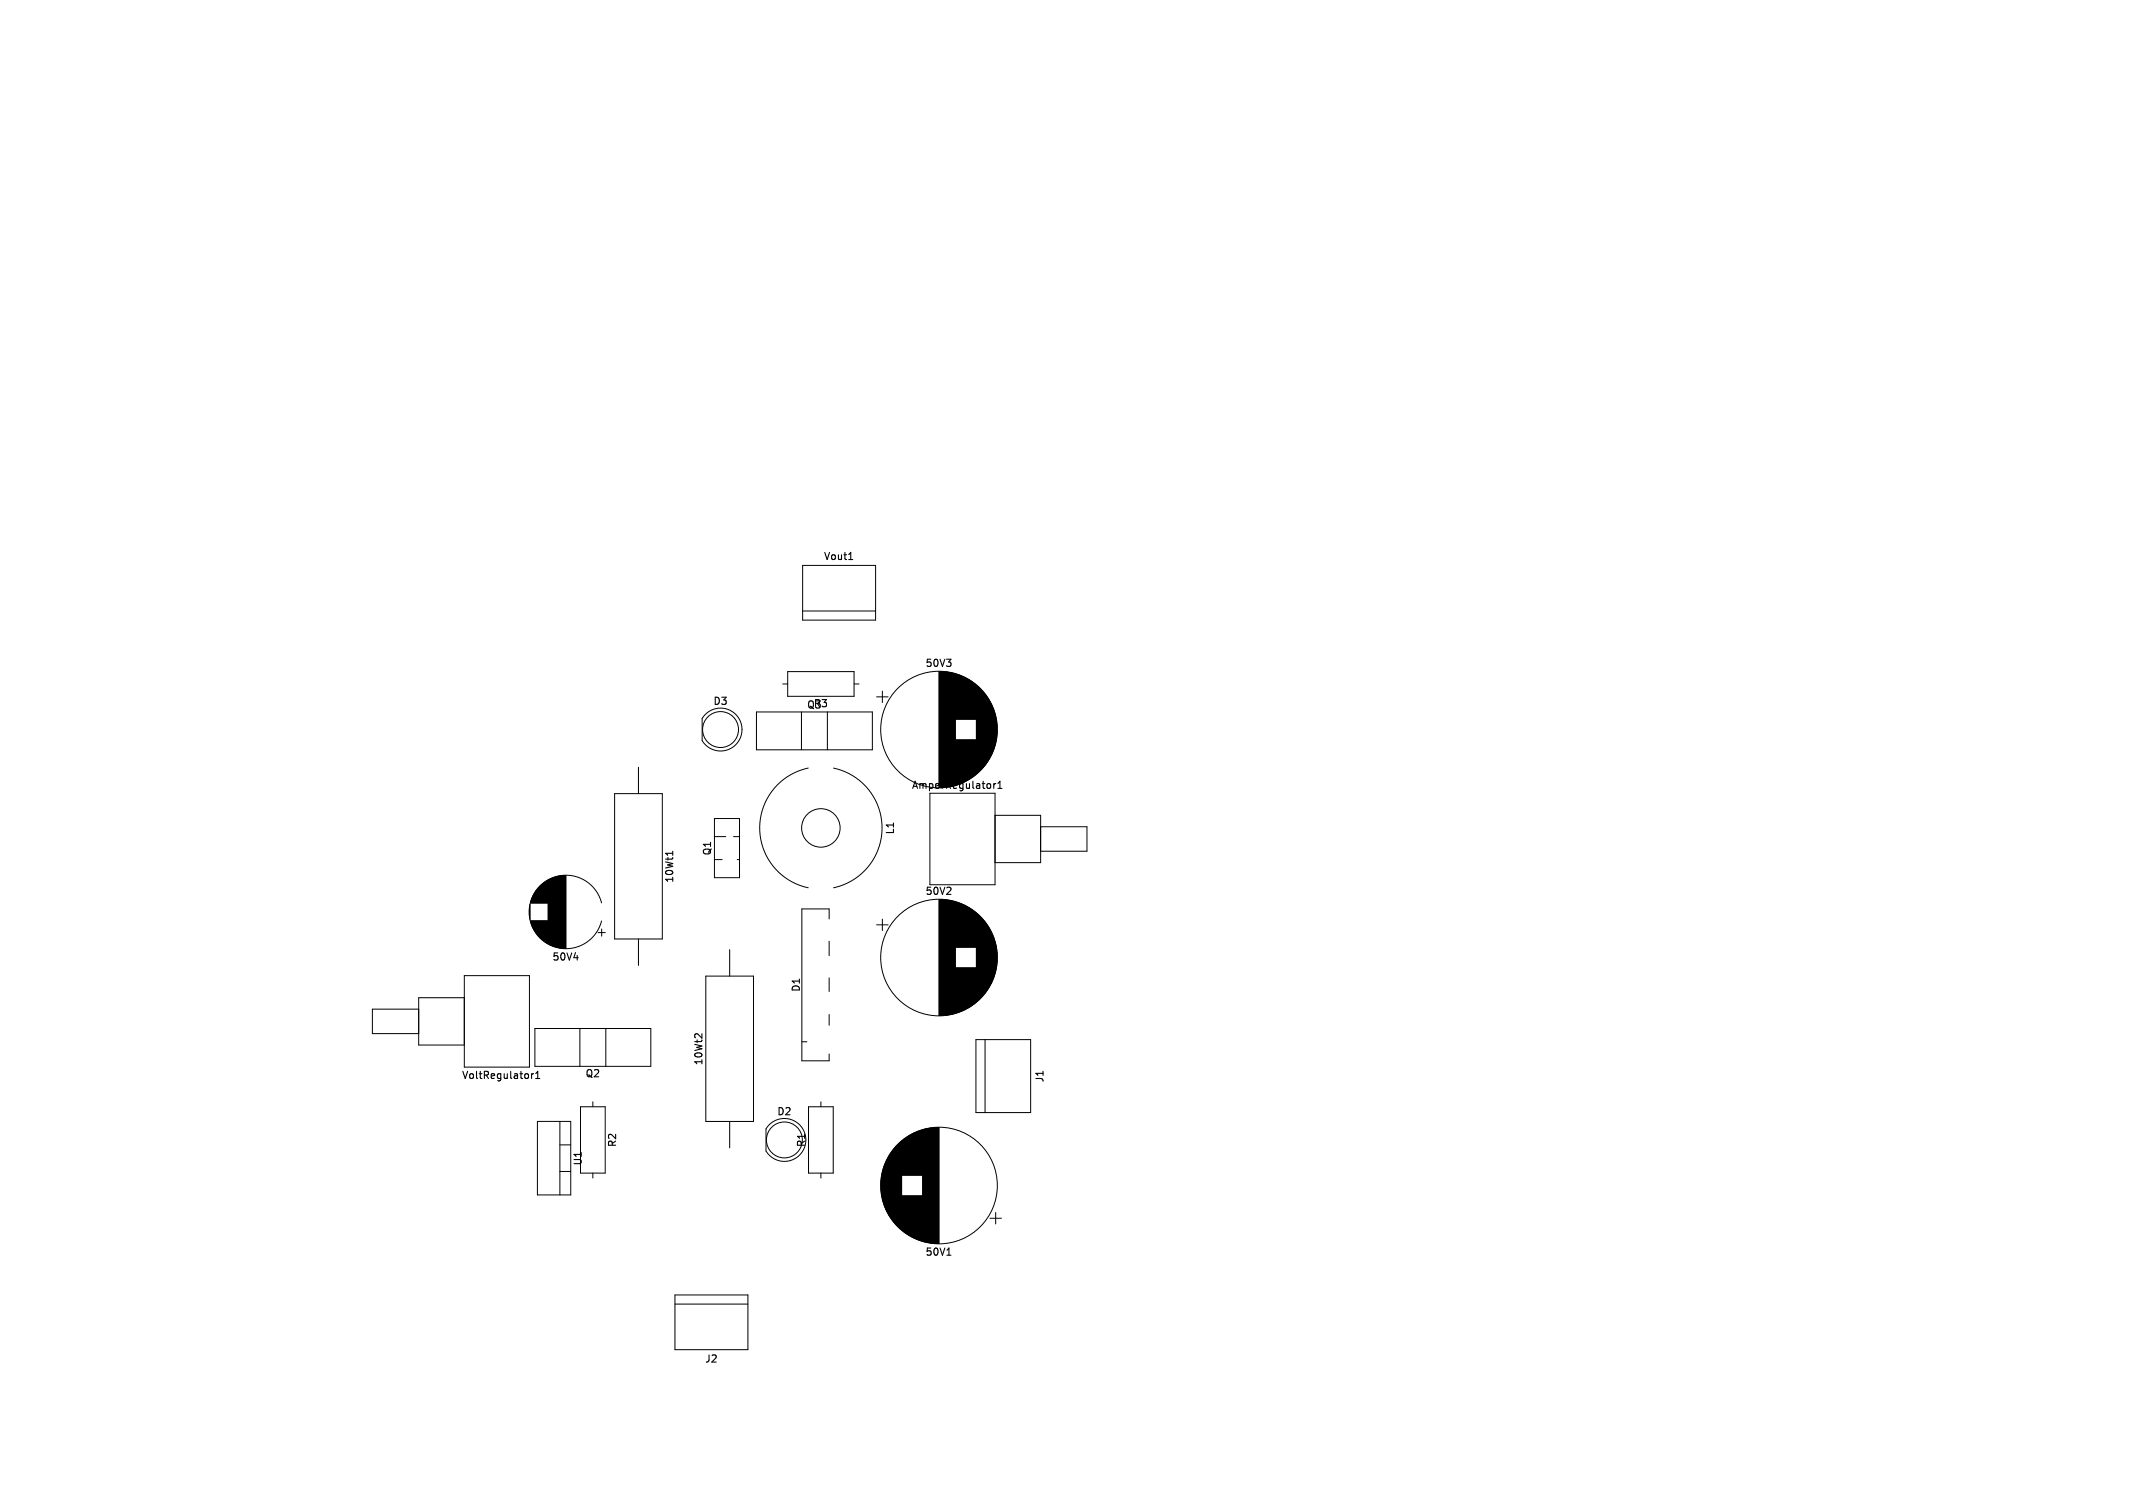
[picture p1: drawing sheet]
<svg xmlns="http://www.w3.org/2000/svg" width="297mm" height="210mm" viewBox="0 0 297 210" stroke-linecap="round" stroke-linejoin="round" font-family="sans-serif">
<defs><g id="words">
<g font-size="1.4">
<text x="114.7" y="78.2">Vout1</text>
<text x="128.8" y="93">50V3</text>
<text x="99.3" y="98.3">D3</text>
<text x="112.3" y="98.8">Q3</text>
<text x="113.2" y="98.7">R3</text>
<text x="126.9" y="110">AmperRegulator1</text>
<text x="99.2" y="119.2" transform="rotate(-90 99.2 119.2)">Q1</text>
<text x="124.6" y="116.3" transform="rotate(-90 124.6 116.3)">L1</text>
<text x="93.9" y="123" transform="rotate(-90 93.9 123)">10Wt1</text>
<text x="128.8" y="124.8">50V2</text>
<text x="76.9" y="133.9">50V4</text>
<text x="111.5" y="138.2" transform="rotate(-90 111.5 138.2)">D1</text>
<text x="98" y="148.4" transform="rotate(-90 98 148.4)">10Wt2</text>
<text x="64.3" y="150.4">VoltRegulator1</text>
<text x="81.5" y="150.2">Q2</text>
<text x="108.2" y="155.5">D2</text>
<text x="145.5" y="150.8" transform="rotate(-90 145.5 150.8)">J1</text>
<text x="86" y="159.8" transform="rotate(-90 86 159.8)">R2</text>
<text x="112.3" y="159.8" transform="rotate(-90 112.3 159.8)">R1</text>
<text x="81.2" y="162.4" transform="rotate(-90 81.2 162.4)">U1</text>
<text x="128.8" y="175">50V1</text>
<text x="98.1" y="189.9">J2</text>
</g>
</g></defs>
<path d="M93.7 118.5v.6M138.9 109.8h.6M138.9 109.1l.3-.3v1M74.6 150.2h.6M74.6 149.5l.3-.3v1M131.8 174.8h.6" fill="none" stroke="#000" stroke-width=".15"/>
<g fill="none" stroke="#000" stroke-width=".14">
<path d="M111.8 78.7h10.1v7.7h-10.1zM98.2 99.5a2.99 2.99 0 0 1 4.4 .1 2.99 2.99 0 0 1-.5 4.4 2.99 2.99 0 0 1-4.3-.9v-3zM105.3 99.1h16.2v5.3h-16.2zM109 95.3h.7M109.7 93.5h9.2v3.5h-9.2zM111.6 99.1v5.3M111.8 85.1h10.1M115.2 99.1v5.3M118.9 95.3h.7M122.1 97h1.6M122.9 96.2v1.6M130.8 93.5v16.2"/>
<path d="M130.9 93.5v16.2M131 93.5v16.2M131.1 93.5v16.2M131.2 93.5v16.2M131.3 93.5v16.2M131.4 93.5v16.2M131.5 93.6v16M131.6 93.6v16M131.7 93.6v16M131.8 93.6v16M131.9 93.6v16M132 93.6v16"/>
<path d="M132.1 93.6v16M132.2 93.6v16M132.2 93.7v15.8M132.3 93.7v15.8M132.4 93.7v15.8M132.5 93.7v15.8M132.6 93.7v15.8M132.7 93.7v15.8M132.7 93.8v15.6M132.8 93.8v15.6M132.9 93.8v15.6M133 93.8v15.6"/>
<path d="M133.1 93.9v6.3M133.2 93.9v6.3M133.3 93.9v6.3M133.4 93.9v6.3M133.4 94v6.2M133.5 94v6.2M133.6 94v6.2M133.7 94.1v6.1M133.8 94.1v6.1M133.9 94.1v6.1M133.9 94.2v6M134 94.2v6"/>
<path d="M134.1 94.2v6M134.2 94.3v5.9M134.3 94.3v5.9M134.4 94.4v5.8M134.5 94.4v5.8M134.6 94.5v5.7M134.7 94.5v5.7M134.7 94.6v5.6M134.8 94.6v5.6M134.9 94.6v5.6M134.9 94.7v5.5M135 94.7v5.5"/>
<path d="M135.1 94.8v5.4M135.2 94.8v5.4M135.2 94.9v5.3M135.3 94.9v5.3M135.4 94.9v5.3M135.4 95v5.2M135.5 95v5.2M135.5 95.1v5.1M135.6 95.1v5.1M135.7 95.2v5M135.8 95.2v5M135.8 95.3v4.9"/>
<path d="M135.9 95.3v4.9M135.9 95.4v4.8M136 95.4v12.4M136 95.5v12.2M136.1 95.5v12.2M136.2 95.6v12M136.3 95.7v11.8M136.4 95.8v11.6M136.5 95.9v11.4M136.6 96v11.2M136.7 96.1v11M136.8 96.2v10.8"/>
<path d="M136.8 96.3v10.6M136.9 96.3v10.6M137 96.4v10.4M137 96.5v10.2M137.1 96.5v10.2M137.1 96.6v10M137.2 96.6v10M137.2 96.7v9.8M137.3 96.8v9.6M137.3 96.9v9.4M137.4 96.9v9.4M137.4 97v9.2"/>
<path d="M137.5 97.1v9M137.6 97.2v8.8M137.6 97.3v8.6M137.7 97.4v8.4M137.7 97.5v8.2M137.8 97.5v8.2M137.8 97.6v8M137.8 97.7v7.8M137.9 97.7v7.8M137.9 97.8v7.6M138 97.9v7.4M138 98v7.2"/>
<path d="M138.1 98.1v7M138.1 98.2v6.8M138.2 98.3v6.6M138.2 98.4v6.4M138.2 98.5v6.2M138.3 98.6v6M138.3 98.7v5.8M138.4 98.8v5.6M138.4 98.9v5.4M138.4 99v5.2M138.5 99.1v5M138.5 99.2v4.8"/>
<path d="M138.6 99.4v4.4M138.6 99.5v4.2M138.6 99.7v3.8M138.7 99.8v3.6M85.6 110.5h6.6v20.3h-6.6zM88.9 106.8v3.7M99.5 114h3.5v8.2h-3.5zM99.5 119.7h1M99.5 116.5h1.6M102.1 116.5h.9M102.7 119.7h.3M112.5 107a8.5 8.5 0 0 0-6.7 8.3 8.5 8.5 0 0 0 6.7 8.3"/>
<path d="M116.1 107a8.5 8.5 0 0 1 6.7 8.3 8.5 8.5 0 0 1-6.7 8.3M129.5 110.5h9v12.7h-9zM133.1 103v6.3M133.2 103v6.3M133.3 103v6.3M133.4 103v6.3M133.4 103v6.2M133.5 103v6.2M133.6 103v6.2M133.7 103v6.1M133.8 103v6.1M133.9 103v6.1"/>
<path d="M133.9 103v6M134 103v6M134.1 103v6M134.2 103v5.9M134.3 103v5.9M134.4 103v5.8M134.5 103v5.8M134.6 103v5.7M134.7 103v5.7M134.7 103v5.6M134.8 103v5.6M134.9 103v5.6"/>
<path d="M134.9 103v5.5M135 103v5.5M135.1 103v5.4M135.2 103v5.4M135.2 103v5.3M135.3 103v5.3M135.4 103v5.3M135.4 103v5.2M135.5 103v5.2M135.5 103v5.1M135.6 103v5.1M135.7 103v5"/>
<path d="M135.8 103v5M135.8 103v4.9M135.9 103v4.9M135.9 103v4.8M138.5 113.5h6.4v6.6h-6.4M138.7 100v3.2M138.8 100.2v2.8M138.8 100.5v2.2M138.8 100.8v1.6M144.9 115.1h6.4v3.4h-6.4M64.7 138.9h-6.4v6.6h6.4M64.7 135.9h9v12.7h-9z"/>
<path d="M73.7 126.4v1.2M73.8 126.1v1.8M73.8 125.9v2.2M73.9 125.6v.2M73.9 128.2v.2M73.9 125.5v.3M73.9 128.2v.3M74 125.4v.4M74 128.2v.4M74 125.3v.5M74 128.2v.5M74 125.2v.6"/>
<path d="M74 128.2v.6M74.1 125.1v.7M74.1 128.2v.7M74.1 125v.8M74.1 128.2v.8M74.2 124.9v.9M74.2 128.2v.9M74.2 124.8v1M74.2 128.2v1M74.2 124.7v1.1M74.2 128.2v1.1M74.3 124.6v1.2"/>
<path d="M74.3 128.2v1.2M74.4 124.5v1.3M74.4 128.2v1.3M74.4 124.4v1.4M74.4 128.2v1.4M74.5 124.3v1.5M74.5 128.2v1.5M74.5 124.2v1.6M74.5 128.2v1.6M74.6 124.2v1.6M74.6 128.2v1.6M74.6 124.1v1.7"/>
<path d="M74.6 128.2v1.7M74.7 124v1.8M74.7 128.2v1.8M74.7 123.9v1.9M74.7 128.2v1.9M74.8 123.9v1.9M74.8 128.2v1.9M74.8 123.8v2M74.8 128.2v2M74.9 123.7v2.1M74.9 128.2v2.1M75 123.7v2.1"/>
<path d="M75 128.2v2.1M75 123.6v2.2M75 128.2v2.2M75.1 123.5v2.3M75.1 128.2v2.3M75.2 123.4v2.4M75.2 128.2v2.4M75.3 123.3v2.5M75.3 128.2v2.5M75.4 123.2v2.6M75.4 128.2v2.6M75.5 123.1v2.7"/>
<path d="M75.5 128.2v2.7M75.6 123.1v2.7M75.6 128.2v2.7M75.6 123v2.8M75.6 128.2v2.8M75.7 123v2.8M75.7 128.2v2.8M75.7 122.9v2.9M75.7 128.2v2.9M75.8 122.9v2.9M75.8 128.2v2.9M75.9 122.8v3"/>
<path d="M75.9 128.2v3M76 122.8v3M76 128.2v3M76 122.7v3.1M76 128.2v3.1M76.1 122.7v3.1M76.1 128.2v3.1M76.2 122.7v3.1M76.2 128.2v3.1M76.2 122.6v3.2M76.2 128.2v3.2M76.3 122.6v3.2"/>
<path d="M76.3 128.2v3.2M76.3 122.6v8.8M76.4 122.5v9M76.5 122.5v9M76.6 122.4v9.2M76.7 122.4v9.2M76.8 122.3v9.4M76.9 122.3v9.4M77 122.3v9.4M77 122.2v9.6M77.1 122.2v9.6M77.2 122.2v9.6"/>
<path d="M77.3 122.2v9.6M77.3 122.1v9.8M77.4 122.1v9.8M77.5 122.1v9.8M77.6 122.1v9.8M77.7 122v10M77.8 122v10M77.9 122v10M78 122v10M78.1 122v10M78.2 122v10M78.2 121.9v10.2"/>
<path d="M78.3 121.9v10.2M78.4 121.9v10.2M78.5 121.9v10.2M78.6 121.9v10.2M78.7 121.9v10.2M78.8 121.9v10.2M83.3 129.9h1M83.8 125.7a5.1 5.1 0 0 0-7.9-2.9 5.1 5.1 0 0 0 0 8.4 5.1 5.1 0 0 0 7.9-2.9M83.8 129.4v1M88.9 130.8v3.6M98.3 135.9h6.6v20.3h-6.6zM101.6 132.3v3.6"/>
<path d="M115.5 128v-1.4h-3.8v21.1h3.8v-.9M115.5 131.1v2M115.5 136.2v1.9M122.1 128.8h1.6M122.9 128v1.6M130.8 125.3v16.1M130.9 125.3v16.1M131 125.3v16.1M131.1 125.3v16.1M131.2 125.3v16.1M131.3 125.3v16.1M131.4 125.3v16.1"/>
<path d="M131.5 125.3v16.1M131.6 125.3v16.1M131.7 125.3v16.1M131.8 125.3v16.1M131.9 125.3v16.1M131.9 125.4v15.9M132 125.4v15.9M132.1 125.4v15.9M132.2 125.4v15.9M132.3 125.4v15.9M132.4 125.4v15.9M132.5 125.5v15.7"/>
<path d="M132.6 125.5v15.7M132.7 125.5v15.7M132.8 125.5v15.7M132.9 125.6v15.5M133 125.6v15.5M133.1 125.6v6.3M133.1 134.8v6.3M133.2 125.6v6.3M133.2 134.8v6.3M133.2 125.7v6.2M133.2 134.8v6.2M133.3 125.7v6.2"/>
<path d="M133.3 134.8v6.2M133.4 125.7v6.2M133.4 134.8v6.2M133.5 125.7v6.2M133.5 134.8v6.2M133.5 125.8v6.1M133.5 134.8v6.1M133.6 125.8v6.1M133.6 134.8v6.1M133.7 125.8v6.1M133.7 134.8v6.1M133.8 125.8v6.1"/>
<path d="M133.8 134.8v6.1M133.8 125.9v6M133.8 134.8v6M133.9 125.9v6M133.9 134.8v6M134 125.9v6M134 134.8v6M134 126v5.9M134 134.8v5.9M134.1 126v5.9M134.1 134.8v5.9M134.2 126v5.9"/>
<path d="M134.2 134.8v5.9M134.2 126.1v5.8M134.2 134.8v5.8M134.3 126.1v5.8M134.3 134.8v5.8M134.4 126.1v5.8M134.4 134.8v5.8M134.4 126.2v5.7M134.4 134.8v5.7M134.5 126.2v5.7M134.5 134.8v5.7M134.6 126.2v5.7"/>
<path d="M134.6 134.8v5.7M134.6 126.3v5.6M134.6 134.8v5.6M134.7 126.3v5.6M134.7 134.8v5.6M134.8 126.3v5.6M134.8 134.8v5.6M134.8 126.4v5.5M134.8 134.8v5.5M134.9 126.4v5.5M134.9 134.8v5.5M135 126.4v5.5"/>
<path d="M135 134.8v5.5M135 126.5v5.4M135 134.8v5.4M135.1 126.5v5.4M135.1 134.8v5.4M135.2 126.6v5.3M135.2 134.8v5.3M135.3 126.6v5.3M135.3 134.8v5.3M135.3 126.7v5.2M135.3 134.8v5.2M135.4 126.7v5.2"/>
<path d="M135.4 134.8v5.2M135.4 126.8v5.1M135.4 134.8v5.1M135.5 126.8v5.1M135.5 134.8v5.1M135.6 126.8v5.1M135.6 134.8v5.1M135.6 126.9v5M135.6 134.8v5M135.7 126.9v5M135.7 134.8v5M135.7 127v4.9"/>
<path d="M135.7 134.8v4.9M135.8 127v4.9M135.8 134.8v4.9M135.8 127.1v4.8M135.8 134.8v4.8M135.9 127.1v4.8M135.9 134.8v4.8M136 127.2v12.3M136.1 127.3v12.1M136.2 127.3v12.1M136.2 127.4v11.9M136.3 127.4v11.9"/>
<path d="M136.3 127.5v11.7M136.4 127.5v11.7M136.4 127.6v11.5M136.5 127.6v11.5M136.5 127.7v11.3M136.6 127.7v11.3M136.6 127.8v11.1M136.7 127.8v11.1M136.7 127.9v10.9M136.8 127.9v10.9M136.8 128v10.7M136.9 128.1v10.5"/>
<path d="M137 128.1v10.5M137 128.2v10.3M137.1 128.3v10.1M137.2 128.4v9.9M137.2 128.5v9.7M137.3 128.5v9.7M137.3 128.6v9.5M137.4 128.7v9.3M137.4 128.8v9.1M137.5 128.8v9.1M137.5 128.9v8.9M137.6 129v8.7"/>
<path d="M137.6 129.1v8.5M137.7 129.1v8.5M137.7 129.2v8.3M137.8 129.3v8.1M137.8 129.4v7.9M137.9 129.5v7.7M137.9 129.6v7.5M138 129.6v7.5M138 129.7v7.3M138 129.8v7.1M138.1 129.9v6.9M138.1 130v6.7"/>
<path d="M138.2 130v6.7M138.2 130.1v6.5M138.2 130.2v6.3M138.3 130.3v6.1M138.3 130.4v5.9M138.4 130.5v5.7M138.4 130.6v5.5M138.4 130.8v5.1M138.5 130.9v4.9M138.5 131v4.7M138.6 131.1v4.5M138.6 131.3v4.1"/>
<path d="M138.6 131.4v3.9M138.7 131.6v3.5M138.7 131.8v3.1M138.8 132v2.7M138.8 132.3v2.1M138.8 132.6v1.5M58.3 140.5h-6.4v3.4h6.4M74.5 143.2h16.1v5.3h-16.1zM74.8 156.2h4.7v10.2h-4.7zM78 159.4h1.5M78 156.2v10.2M80.7 143.2v5.3"/>
<path d="M80.8 154.1h3.5v9.3h-3.5zM82.5 153.4v.7M84.4 143.2v5.3M101.6 156.2v3.7M107.1 156.7a2.99 2.99 0 0 1 4.4 .1 2.99 2.99 0 0 1-.5 4.4 2.99 2.99 0 0 1-4.3-.9v-3.1zM111.7 145.1h.7M112.6 154.1h3.4v9.3h-3.4zM114.3 153.4v.7M115.5 141.3v1.5M124.5 160v10.2M124.5 159.9v10.4M124.6 159.8v10.6"/>
<path d="M124.7 159.8v10.6M124.7 159.7v10.8M124.8 159.6v11M124.9 159.5v11.2M125 159.4v11.4M125.1 159.3v11.6M125.2 159.2v11.8M125.3 159.1v12M125.4 159v12.2M125.5 159v12.2M125.5 158.9v12.4M125.6 158.9v4.8"/>
<path d="M125.6 158.8v4.9M125.7 158.8v4.9M125.7 158.7v5M125.8 158.7v5M125.9 158.6v5.1M126 158.6v5.1M126 158.5v5.2M126.1 158.5v5.2M126.1 158.4v5.3M126.2 158.4v5.3M126.3 158.4v5.3M126.3 158.3v5.4"/>
<path d="M126.4 158.3v5.4M126.5 158.2v5.5M126.6 158.2v5.5M126.6 158.1v5.6M126.7 158.1v5.6M126.8 158.1v5.6M126.8 158v5.7M126.9 158v5.7M127 157.9v5.8M127.1 157.9v5.8M127.2 157.8v5.9M127.3 157.8v5.9"/>
<path d="M127.4 157.7v6M127.5 157.7v6M127.6 157.7v6M127.6 157.6v6.1M127.7 157.6v6.1M127.8 157.6v6.1M127.9 157.5v6.2M128 157.5v6.2M128.1 157.5v6.2M128.1 157.4v6.3M128.2 157.4v6.3M128.3 157.4v6.3"/>
<path d="M128.4 157.4v6.3M128.5 157.3v15.6M128.6 157.3v15.6M128.7 157.3v15.6M128.8 157.3v15.6M128.8 157.2v15.8M128.9 157.2v15.8M129 157.2v15.8M129.1 157.2v15.8M129.2 157.2v15.8M129.3 157.2v15.8M129.3 157.1v16"/>
<path d="M129.4 157.1v16M129.5 157.1v16M129.6 157.1v16M129.7 157.1v16M129.8 157.1v16M129.9 157.1v16M130 157.1v16M130.1 157v16.2M130.2 157v16.2M130.3 157v16.2M130.4 157v16.2M130.5 157v16.2"/>
<path d="M130.6 157v16.2M130.7 157v16.2M130.8 157v16.2M135.9 144.8h7.6v10.1h-7.6zM137.2 144.8v10.1M78 163.1h1.5M82.5 163.4v.7M114.3 163.4v.7M122.7 164.3v1.6M122.7 164v2.2M122.7 163.7v2.8M122.8 163.5v3.2"/>
<path d="M122.8 163.3v3.6M122.9 163.2v3.8M122.9 163v4.2M122.9 162.9v4.4M123 162.7v4.8M123 162.6v5M123.1 162.5v5.2M123.1 162.4v5.4M123.1 162.3v5.6M123.2 162.2v5.8M123.2 162.1v6M123.3 162v6.2"/>
<path d="M123.3 161.9v6.4M123.3 161.8v6.6M123.4 161.7v6.8M123.4 161.6v7M123.5 161.5v7.2M123.5 161.4v7.4M123.6 161.3v7.6M123.6 161.2v7.8M123.7 161.2v7.8M123.7 161.1v8M123.7 161v8.2M123.8 161v8.2"/>
<path d="M123.8 160.9v8.4M123.9 160.8v8.6M123.9 160.7v8.8M124 160.6v9M124.1 160.5v9.2M124.1 160.4v9.4M124.2 160.4v9.4M124.2 160.3v9.6M124.3 160.2v9.8M124.3 160.1v10M124.4 160.1v10M124.4 160v10.2"/>
<path d="M125.6 166.5v4.8M125.6 166.5v4.9M125.7 166.5v4.9M125.7 166.5v5M125.8 166.5v5M125.9 166.5v5.1M126 166.5v5.1M126 166.5v5.2M126.1 166.5v5.2M126.1 166.5v5.3M126.2 166.5v5.3M126.3 166.5v5.3"/>
<path d="M126.3 166.5v5.4M126.4 166.5v5.4M126.5 166.5v5.5M126.6 166.5v5.5M126.6 166.5v5.6M126.7 166.5v5.6M126.8 166.5v5.6M126.8 166.5v5.7M126.9 166.5v5.7M127 166.5v5.8M127.1 166.5v5.8M127.2 166.5v5.9"/>
<path d="M127.3 166.5v5.9M127.4 166.5v6M127.5 166.5v6M127.6 166.5v6M127.6 166.5v6.1M127.7 166.5v6.1M127.8 166.5v6.1M127.9 166.5v6.2M128 166.5v6.2M128.1 166.5v6.2M128.1 166.5v6.3M128.2 166.5v6.3"/>
<path d="M128.3 166.5v6.3M128.4 166.5v6.3M137.8 169.7h1.6M138.6 168.9v1.6M94 180.3h10.1v7.7h-10.1zM94 181.6h10.1"/>
<circle cx="100.3" cy="101.6" r="2.5"/>
<circle cx="114.3" cy="115.3" r="2.68"/>
<circle cx="130.7" cy="101.6" r="8.1"/>
<circle cx="130.7" cy="133.4" r="8.1"/>
<circle cx="109.2" cy="158.7" r="2.5"/>
<circle cx="130.7" cy="165.1" r="8.1"/>
</g>
<use href="#words"/>
</svg>
